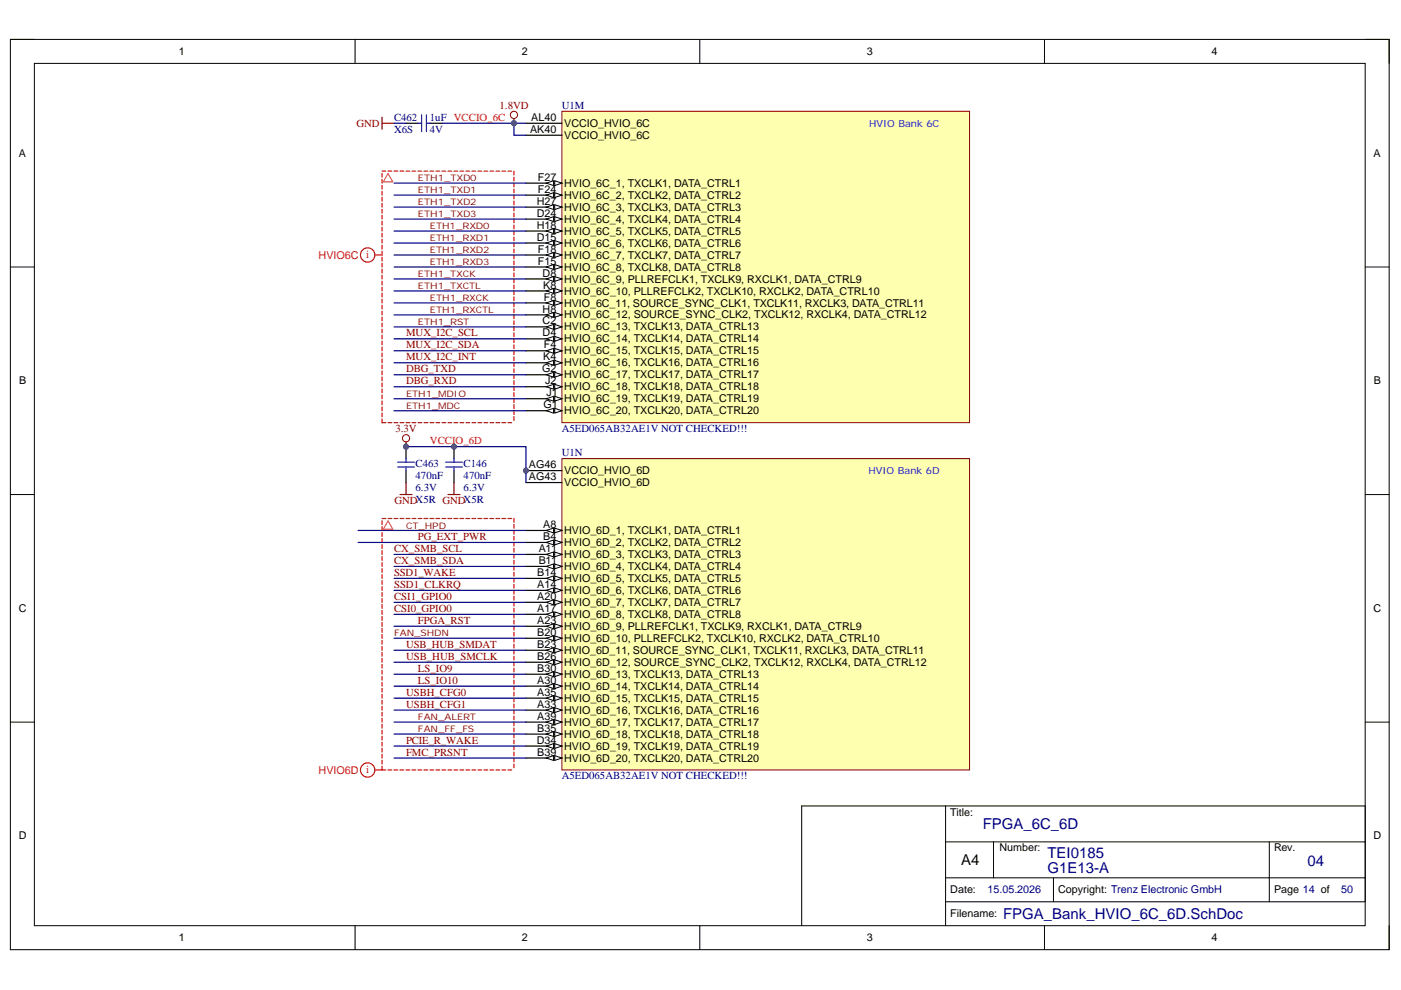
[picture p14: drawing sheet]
<svg xmlns="http://www.w3.org/2000/svg" width="297mm" height="210mm" viewBox="0 0 297 210" stroke-linecap="round" stroke-linejoin="round" font-family="sans-serif">
<defs><g id="words">
<g font-size="3.2" fill="#000080">
<text x="208.4" y="175.8">FPGA_6C_6D</text>
<text x="222.1" y="185.2">G1E13-A</text>
<text x="222.1" y="181.9">TEI0185</text>
<text x="277.2" y="183.6">04</text>
<text x="212.7" y="194.8">FPGA_Bank_HVIO_6C_6D.SchDoc</text>
</g>
<text font-size="3.2" x="203.8" y="183.4">A4</text>
<g font-size="2.3">
<text x="37.9" y="11.7">1</text>
<text x="110.7" y="11.7">2</text>
<text x="183.8" y="11.7">3</text>
<text x="256.8" y="11.7">4</text>
<text x="112.4" y="28.2">AK40</text>
<text x="112.6" y="25.7">AL40</text>
<text x="119.6" y="26.9">VCCIO_HVIO_6C</text>
<text x="119.6" y="29.5">VCCIO_HVIO_6C</text>
<text x="4" y="33.3">A</text>
<text x="291.2" y="33.3">A</text>
<text x="114" y="38.3">F27</text>
<text x="114" y="40.9">F24</text>
<text x="119.6" y="39.6">HVIO_6C_1, TXCLK1, DATA_CTRL1</text>
<text x="113.8" y="43.4">H27</text>
<text x="113.8" y="45.9">D24</text>
<text x="119.6" y="42.1">HVIO_6C_2, TXCLK2, DATA_CTRL2</text>
<text x="119.6" y="44.7">HVIO_6C_3, TXCLK3, DATA_CTRL3</text>
<text x="119.6" y="47.2">HVIO_6C_4, TXCLK4, DATA_CTRL4</text>
<text x="113.8" y="48.5">H18</text>
<text x="113.8" y="51">D15</text>
<text x="114" y="53.6">F18</text>
<text x="119.6" y="49.7">HVIO_6C_5, TXCLK5, DATA_CTRL5</text>
<text x="119.6" y="52.3">HVIO_6C_6, TXCLK6, DATA_CTRL6</text>
<text x="114" y="56.1">F15</text>
<text x="115.1" y="58.7">D8</text>
<text x="119.6" y="54.8">HVIO_6C_7, TXCLK7, DATA_CTRL7</text>
<text x="119.6" y="57.4">HVIO_6C_8, TXCLK8, DATA_CTRL8</text>
<text x="119.6" y="59.9">HVIO_6C_9, PLLREFCLK1, TXCLK9, RXCLK1, DATA_CTRL9</text>
<text x="115.2" y="61.2">K8</text>
<text x="115.3" y="63.7">F8</text>
<text x="119.6" y="62.5">HVIO_6C_10, PLLREFCLK2, TXCLK10, RXCLK2, DATA_CTRL10</text>
<text x="119.6" y="65">HVIO_6C_11, SOURCE_SYNC_CLK1, TXCLK11, RXCLK3, DATA_CTRL11</text>
<text x="115.1" y="66.3">H8</text>
<text x="115.1" y="68.8">C2</text>
<text x="115.1" y="71.3">D4</text>
<text x="119.6" y="67.5">HVIO_6C_12, SOURCE_SYNC_CLK2, TXCLK12, RXCLK4, DATA_CTRL12</text>
<text x="119.6" y="70.1">HVIO_6C_13, TXCLK13, DATA_CTRL13</text>
<text x="115.2" y="76.4">K4</text>
<text x="115.3" y="73.9">F4</text>
<text x="119.6" y="72.6">HVIO_6C_14, TXCLK14, DATA_CTRL14</text>
<text x="119.6" y="75.1">HVIO_6C_15, TXCLK15, DATA_CTRL15</text>
<text x="119.6" y="77.7">HVIO_6C_16, TXCLK16, DATA_CTRL16</text>
<text x="4.1" y="81.5">B</text>
<text x="114.9" y="79">G2</text>
<text x="115.6" y="81.5">J2</text>
<text x="119.6" y="80.2">HVIO_6C_17, TXCLK17, DATA_CTRL17</text>
<text x="119.6" y="82.8">HVIO_6C_18, TXCLK18, DATA_CTRL18</text>
<text x="291.3" y="81.5">B</text>
<text x="115.2" y="86.6">G1</text>
<text x="115.9" y="84">J1</text>
<text x="119.6" y="85.3">HVIO_6C_19, TXCLK19, DATA_CTRL19</text>
<text x="119.6" y="87.9">HVIO_6C_20, TXCLK20, DATA_CTRL20</text>
<text x="112.1" y="99.3">AG46</text>
<text x="112.1" y="101.8">AG43</text>
<text x="119.6" y="100.5">VCCIO_HVIO_6D</text>
<text x="119.6" y="103.1">VCCIO_HVIO_6D</text>
<text x="115.2" y="112">A8</text>
<text x="119.6" y="113.2">HVIO_6D_1, TXCLK1, DATA_CTRL1</text>
<text x="114.2" y="117.1">A11</text>
<text x="114.2" y="119.6">B11</text>
<text x="115.2" y="114.5">B4</text>
<text x="119.6" y="115.8">HVIO_6D_2, TXCLK2, DATA_CTRL2</text>
<text x="119.6" y="118.3">HVIO_6D_3, TXCLK3, DATA_CTRL3</text>
<text x="113.9" y="122.1">B14</text>
<text x="113.9" y="124.7">A14</text>
<text x="119.6" y="120.9">HVIO_6D_4, TXCLK4, DATA_CTRL4</text>
<text x="119.6" y="123.4">HVIO_6D_5, TXCLK5, DATA_CTRL5</text>
<text x="119.6" y="125.9">HVIO_6D_6, TXCLK6, DATA_CTRL6</text>
<text x="4" y="129.7">C</text>
<text x="113.9" y="127.2">A20</text>
<text x="113.9" y="129.7">A17</text>
<text x="119.6" y="128.5">HVIO_6D_7, TXCLK7, DATA_CTRL7</text>
<text x="119.6" y="131">HVIO_6D_8, TXCLK8, DATA_CTRL8</text>
<text x="291.2" y="129.7">C</text>
<text x="113.9" y="132.3">A23</text>
<text x="113.9" y="134.8">B20</text>
<text x="113.9" y="137.4">B23</text>
<text x="119.6" y="133.6">HVIO_6D_9, PLLREFCLK1, TXCLK9, RXCLK1, DATA_CTRL9</text>
<text x="119.6" y="136.1">HVIO_6D_10, PLLREFCLK2, TXCLK10, RXCLK2, DATA_CTRL10</text>
<text x="113.9" y="139.9">B26</text>
<text x="113.9" y="142.4">B30</text>
<text x="119.6" y="138.6">HVIO_6D_11, SOURCE_SYNC_CLK1, TXCLK11, RXCLK3, DATA_CTRL11</text>
<text x="119.6" y="141.2">HVIO_6D_12, SOURCE_SYNC_CLK2, TXCLK12, RXCLK4, DATA_CTRL12</text>
<text x="119.6" y="143.7">HVIO_6D_13, TXCLK13, DATA_CTRL13</text>
<text x="113.9" y="145">A30</text>
<text x="113.9" y="147.5">A35</text>
<text x="119.6" y="146.2">HVIO_6D_14, TXCLK14, DATA_CTRL14</text>
<text x="119.6" y="148.8">HVIO_6D_15, TXCLK15, DATA_CTRL15</text>
<text x="113.9" y="150.1">A33</text>
<text x="113.9" y="152.6">A39</text>
<text x="113.9" y="155.1">B35</text>
<text x="119.6" y="151.3">HVIO_6D_16, TXCLK16, DATA_CTRL16</text>
<text x="119.6" y="153.9">HVIO_6D_17, TXCLK17, DATA_CTRL17</text>
<text x="113.8" y="157.7">D34</text>
<text x="113.9" y="160.2">B39</text>
<text x="119.6" y="156.4">HVIO_6D_18, TXCLK18, DATA_CTRL18</text>
<text x="119.6" y="158.9">HVIO_6D_19, TXCLK19, DATA_CTRL19</text>
<text x="119.6" y="161.5">HVIO_6D_20, TXCLK20, DATA_CTRL20</text>
<text x="201.5" y="172.9">Title:</text>
<text x="4" y="178">D</text>
<text x="291.2" y="178">D</text>
<text x="211.9" y="180.5">Number:</text>
<text x="270.1" y="180.5">Rev.</text>
<text x="201.5" y="189.4">Date:</text>
<text x="224.4" y="189.4">Copyright: Trenz Electronic GmbH</text>
<text x="270.1" y="189.4">Page 14 of</text>
<text x="201.5" y="194.5">Filename:</text>
<text x="37.9" y="199.6">1</text>
<text x="110.7" y="199.6">2</text>
<text x="183.8" y="199.6">3</text>
<text x="256.8" y="199.6">4</text>
</g>
<g font-size="2.3" fill="#800000">
<text x="105.9" y="23.1">1.8VD</text>
<text x="75.6" y="26.9">GND</text>
<text x="86.1" y="71.3">MUX_I2C_SCL</text>
<text x="86.1" y="73.9">MUX_I2C_SDA</text>
<text x="86.1" y="76.4">MUX_I2C_INT</text>
<text x="86.1" y="78.9">DBG_TXD</text>
<text x="86.1" y="81.5">DBG_RXD</text>
<text x="83.8" y="91.7">3.3V</text>
<text x="83.6" y="106.9">GNDX5R GNDX5R</text>
<text x="83.5" y="119.6">CX_SMB_SDA</text>
<text x="83.5" y="117.1">CX_SMB_SCL</text>
<text x="88.6" y="114.5">PG_EXT_PWR</text>
<text x="83.5" y="122.1">SSD1_WAKE</text>
<text x="83.5" y="124.7">SSD1_CLKRQ</text>
<text x="83.5" y="127.2">CSI1_GPIO0</text>
<text x="83.5" y="129.7">CSI0_GPIO0</text>
<text x="86.1" y="137.3">USB_HUB_SMDAT</text>
<text x="88.6" y="132.3">FPGA_RST</text>
<text x="86.1" y="139.9">USB_HUB_SMCLK</text>
<text x="88.6" y="142.4">LS_IO9</text>
<text x="86.1" y="147.5">USBH_CFG0</text>
<text x="88.6" y="145">LS_IO10</text>
<text x="86.1" y="150.1">USBH_CFG1</text>
<text x="86.1" y="160.2">FMC_PRSNT</text>
<text x="86.1" y="157.7">PCIE_R_WAKE</text>
</g>
<g font-size="2.3" fill="#000080">
<text x="119.1" y="23.1">U1M</text>
<text x="83.5" y="28.1">X6S</text>
<text x="83.5" y="25.6">C462</text>
<text x="91.2" y="28.1">4V</text>
<text x="91.2" y="25.6">1uF VCCIO_6C</text>
<text x="119.1" y="91.7">A5ED065AB32AE1V NOT CHECKED!!!</text>
<text x="88.1" y="99">C463</text>
<text x="88.1" y="101.5">470nF</text>
<text x="98.3" y="99">C146</text>
<text x="98.3" y="101.5">470nF</text>
<text x="119.1" y="96.7">U1N</text>
<text x="88.1" y="104.1">6.3V</text>
<text x="98.3" y="104.1">6.3V</text>
<text x="119.1" y="165.3">A5ED065AB32AE1V NOT CHECKED!!!</text>
<text x="209.4" y="189.4">15.05.2026</text>
<text x="284.3" y="189.4">50</text>
</g>
<g font-size="2.3" fill="#f00">
<text x="67.6" y="54.8">HVIO6C</text>
<text x="77.7" y="54.8">i</text>
<text x="91.2" y="94.2">VCCIO_6D</text>
<text x="67.6" y="164">HVIO6D</text>
<text x="77.7" y="164">i</text>
</g>
<g font-size="2.1" fill="#00f">
<text x="184.3" y="27">HVIO Bank 6C</text>
<text x="184.1" y="100.6">HVIO Bank 6D</text>
</g>
<g font-size="1.9" fill="#800000">
<text x="88.6" y="38.4">ETH1_TXD0</text>
<text x="88.6" y="40.9">ETH1_TXD1</text>
<text x="88.6" y="43.5">ETH1_TXD2</text>
<text x="88.6" y="46">ETH1_TXD3</text>
<text x="91.2" y="48.6">ETH1_RXD0</text>
<text x="91.2" y="51.1">ETH1_RXD1</text>
<text x="91.2" y="53.7">ETH1_RXD2</text>
<text x="88.6" y="58.7">ETH1_TXCK</text>
<text x="91.2" y="56.2">ETH1_RXD3</text>
<text x="88.6" y="61.3">ETH1_TXCTL</text>
<text x="91.2" y="63.8">ETH1_RXCK</text>
<text x="88.6" y="68.9">ETH1_RST</text>
<text x="91.2" y="66.3">ETH1_RXCTL</text>
<text x="86.1" y="84.1">ETH1_MDIO</text>
<text x="86.1" y="86.7">ETH1_MDC</text>
<text x="86.1" y="112.1">CT_HPD</text>
<text x="83.5" y="134.9">FAN_SHDN</text>
<text x="88.6" y="152.7">FAN_ALERT</text>
<text x="88.6" y="155.2">FAN_FF_FS</text>
</g>
</g></defs>
<path d="M2.2 8.4h292.3v193h-292.3z" fill="none" stroke="#000" stroke-width=".21"/>
<path d="M7.3 13.4h282.1v182.9h-282.1z" fill-rule="evenodd" fill="#fff"/>
<g fill="none" stroke="#000" stroke-width=".21">
<path d="M2.2 8.4h5.1M7.3 13.4h282.1v182.9h-282.1zM75.3 8.4v5M148.4 8.4v5M221.4 8.4v5M289.4 8.4h5.1v5M2.2 56.6h5.1M289.4 56.6h5.1M2.2 104.9h5.1M289.4 104.9h5.1M2.2 153.1h5.1M289.4 153.1h5.1"/>
<path d="M200.5 170.9v25.4M200.5 178.5h88.9M210.6 178.5v7.6M269.1 178.5v12.7M75.3 196.3v5.1M148.4 196.3v5.1M200.5 191.2h88.9v-20.3h-119.4v25.4M200.5 186.1h88.9M221.4 196.3v5.1M223.4 186.1v5.1M294.5 196.3v5.1"/>
</g>
<g fill="none" stroke="#f00" stroke-width=".25">
<path d="M81 36.8v.8M81 38v.8M81 39.3v.8M81 36.3h.8M82.3 36.3h.8M83.5 36.3h.8M84.8 36.3h.8M86.1 36.3h.8M87.4 36.3h.8M88.6 36.3h.8M89.9 36.3h.8M91.2 36.3h.8"/>
<path d="M92.4 36.3h.8M93.7 36.3h.8M95 36.3h.8M96.3 36.3h.8M97.5 36.3h.8M98.8 36.3h.8M100.1 36.3h.8M101.3 36.3h.8M102.6 36.3h.8M103.9 36.3h.8M105.2 36.3h.7M106.4 36.3h.8"/>
<path d="M107.7 36.3h.8M109 36.3v.8M109 37.6v.8M109 38.8v.8M81 40.6v.8M81 41.8v.8M81 43.1v.8M81 44.4v.8M81 45.7v.7M81 46.9v.8M81 48.2v.8M81 49.5v.8"/>
<path d="M81 50.7v.8M81 52v.8M81 53.3v.8h-1.5M81 54.5v.8M81 55.8v.8M81 57.1v.8M81 58.4v.7M81 59.6v.8M109 40.1v.8M109 41.4v.8M109 42.6v.8M109 43.9v.8"/>
<path d="M109 45.2v.8M109 46.5v.7M109 47.7v.8M109 49v.8M109 50.3v.8M109 51.5v.8M109 52.8v.8M109 54.1v.8M109 55.3v.8M109 56.6v.8M109 57.9v.8M109 59.1v.8"/>
<path d="M81 60.9v.8M81 62.2v.8M81 63.4v.8M81 64.7v.8M81 66v.8M81 67.2v.8M81 68.5v.8M81 69.8v.8M81 71v.8M81 72.3v.8M81 73.6v.8M81 74.9v.8"/>
<path d="M81 76.1v.8M81 77.4v.8M81 78.7v.8M81 79.9v.8M109 60.4v.8M109 61.7v.8M109 63v.7M109 64.2v.8M109 65.5v.8M109 66.8v.8M109 68v.8M109 69.3v.8"/>
<path d="M109 70.6v.8M109 71.8v.8M109 73.1v.8M109 74.4v.8M109 75.7v.7M109 76.9v.8M109 78.2v.8M109 79.5v.8M81 81.2v.8M81 82.5v.8M81 83.7v.8M81 85v.8"/>
<path d="M81 86.3v.8M81 87.6v.7M81 88.8v.8h.8M82.3 89.6h.8M83.5 89.6h.8M84.8 89.6h.8M86.1 89.6h.8M87.4 89.6h.8M88.6 89.6h.8M89.9 89.6h.8M91.2 89.6h.8M92.4 89.6h.8"/>
<path d="M93.7 89.6h.8M95 89.6h.8M96.3 89.6h.8M97.5 89.6h.8M98.8 89.6h.8M100.1 89.6h.8M101.3 89.6h.8M102.6 89.6h.8M103.9 89.6h.8M105.2 89.6h.7M106.4 89.6h.8M107.7 89.6h.8"/>
<path d="M109 80.7v.8M109 82v.8M109 83.3v.8M109 84.5v.8M109 85.8v.8M109 87.1v.8M109 88.3v.8M81 110.4v.8M81 111.7v.8M81 112.9v.8M81 114.2v.8M81 115.5v.8"/>
<path d="M81 116.8v.8M81 118v.8M81 119.3v.8M81 109.9h.8M82.3 109.9h.8M83.5 109.9h.8M84.8 109.9h.8M86.1 109.9h.8M87.4 109.9h.8M88.6 109.9h.8M89.9 109.9h.8M91.2 109.9h.8"/>
<path d="M92.4 109.9h.8M93.7 109.9h.8M95 109.9h.8M96.3 109.9h.8M97.5 109.9h.8M98.8 109.9h.8M100.1 109.9h.8M101.3 109.9h.8M102.6 109.9h.8M103.9 109.9h.8M105.2 109.9h.7M106.4 109.9h.8"/>
<path d="M107.7 109.9h.8M109 109.9v.8M109 111.2v.8M109 112.5v.8M109 113.7v.8M109 115v.8M109 116.3v.8M109 117.6v.7M109 118.8v.8M81 120.6v.8M81 121.8v.8M81 123.1v.8"/>
<path d="M81 124.4v.8M81 125.6v.8M81 126.9v.8M81 128.2v.8M81 129.5v.8M81 130.7v.8M81 132v.8M81 133.3v.8M81 134.5v.8M81 135.8v.8M81 137.1v.8M81 138.3v.8"/>
<path d="M81 139.6v.8M109 120.1v.8M109 121.4v.8M109 122.6v.8M109 123.9v.8M109 125.2v.8M109 126.4v.8M109 127.7v.8M109 129v.8M109 130.3v.7M109 131.5v.8M109 132.8v.8"/>
<path d="M109 134.1v.8M109 135.3v.8M109 136.6v.8M109 137.9v.8M109 139.1v.8M81 140.9v.8M81 142.2v.7M81 143.4v.8M81 144.7v.8M81 146v.8M81 147.2v.8M81 148.5v.8"/>
<path d="M81 149.8v.8M81 151v.8M81 152.3v.8M81 153.6v.8M81 154.8v.8M81 156.1v.8M81 157.4v.8M81 158.7v.7M81 159.9v.8M109 140.4v.8M109 141.7v.8M109 142.9v.8"/>
<path d="M109 144.2v.8M109 145.5v.8M109 146.8v.7M109 148v.8M109 149.3v.8M109 150.6v.8M109 151.8v.8M109 153.1v.8M109 154.4v.8M109 155.6v.8M109 156.9v.8M109 158.2v.8"/>
<path d="M109 159.4v.8M79.5 163.3h2.3M81 161.2v.8M81 162.5v.8M82.3 163.3h.8M83.5 163.3h.8M84.8 163.3h.8M86.1 163.3h.8M87.4 163.3h.8M88.6 163.3h.8M89.9 163.3h.8M91.2 163.3h.8"/>
<path d="M92.4 163.3h.8M93.7 163.3h.8M95 163.3h.8M96.3 163.3h.8M97.5 163.3h.8M98.8 163.3h.8M100.1 163.3h.8M101.3 163.3h.8M102.6 163.3h.8M103.9 163.3h.8M105.2 163.3h.7M106.4 163.3h.8"/>
<path d="M107.7 163.3h.8M109 160.7v.8M109 162v.8"/>
<circle cx="77.9" cy="54.1" r="1.52"/>
<circle cx="78" cy="163.3" r="1.53"/>
</g>
<path d="M82.3 36.8l1 1.8h-2zM82.3 110.4l1 1.8h-2z" fill="none" stroke="#f33" stroke-width=".21"/>
<path d="M86.1 26.1h2.5M91.2 26.1h2.5" fill="none" stroke="#000" stroke-width=".25"/>
<path d="M88.6 26.1h.8M89.4 24.4v3.5M90.4 24.4v3.5M90.4 26.1h.8" fill="none" stroke="#00f" stroke-width=".25"/>
<path d="M81 24.9v2.5M81 26.1h2.5" fill="none" stroke="#800000" stroke-width=".25"/>
<circle cx="86.1" cy="94.7" r=".51" fill="#4c4c94"/>
<circle cx="86.1" cy="94.7" r=".51" fill="none" stroke="#4c4c94" stroke-width=".21"/>
<path d="M86.1 94.7v2.5" fill="none" stroke="#000" stroke-width=".25"/>
<circle cx="86.1" cy="94.7" r=".51" fill="#4c4c94"/>
<circle cx="86.1" cy="94.7" r=".51" fill="none" stroke="#4c4c94" stroke-width=".21"/>
<path d="M86.1 99.8v2.5" fill="none" stroke="#000" stroke-width=".25"/>
<path d="M84.3 99h3.6M84.3 98h3.6M86.1 97.2v.8M86.1 99v.8" fill="none" stroke="#00f" stroke-width=".25"/>
<path d="M86.1 93.7v1M84.8 104.9h2.6M86.1 102.3v2.6" fill="none" stroke="#800000" stroke-width=".25"/>
<circle cx="86.1" cy="92.9" r=".76" fill="none" stroke="#800000" stroke-width=".21"/>
<circle cx="86.1" cy="94.7" r=".51" fill="#4c4c94"/>
<circle cx="86.1" cy="94.7" r=".51" fill="none" stroke="#4c4c94" stroke-width=".21"/>
<circle cx="109" cy="24.4" r=".76" fill="none" stroke="#800000" stroke-width=".21"/>
<path d="M109 25.1v1" fill="none" stroke="#800000" stroke-width=".25"/>
<circle cx="109" cy="26.1" r=".51" fill="#4c4c94"/>
<circle cx="109" cy="26.1" r=".51" fill="none" stroke="#4c4c94" stroke-width=".21"/>
<circle cx="96.3" cy="94.7" r=".51" fill="#4c4c94"/>
<circle cx="96.3" cy="94.7" r=".51" fill="none" stroke="#4c4c94" stroke-width=".21"/>
<path d="M96.3 94.7v2.5" fill="none" stroke="#000" stroke-width=".25"/>
<circle cx="96.3" cy="94.7" r=".51" fill="#4c4c94"/>
<circle cx="96.3" cy="94.7" r=".51" fill="none" stroke="#4c4c94" stroke-width=".21"/>
<path d="M96.3 99.8v2.5" fill="none" stroke="#000" stroke-width=".25"/>
<path d="M94.5 99h3.5M94.5 98h3.5M96.3 97.2v.8M96.3 99v.8" fill="none" stroke="#00f" stroke-width=".25"/>
<path d="M95 104.9h2.5M96.3 102.3v2.6" fill="none" stroke="#800000" stroke-width=".25"/>
<path d="M119.1 23.6h86.5v66h-86.5z" fill-rule="evenodd" fill="#ffffb0"/>
<path d="M119.1 23.6h86.5v66h-86.5z" fill="none" stroke="#800000" stroke-width=".21"/>
<path d="M111.5 26.1h7.6M111.5 28.7h7.6M111.5 38.8h7.6" fill="none" stroke="#000" stroke-width=".25"/>
<path d="M117.6 38.3l1.5 .5-1.5 .5z" fill="#f8fcff"/>
<path d="M117.6 38.3l1.5 .5-1.5 .5z" fill="none" stroke="#000" stroke-width=".21"/>
<path d="M115.8 38.8l1.6-.5v1z" fill="#f8fcff"/>
<path d="M115.8 38.8l1.6-.5v1z" fill="none" stroke="#000" stroke-width=".21"/>
<path d="M111.5 41.4h7.6" fill="none" stroke="#000" stroke-width=".25"/>
<path d="M117.6 40.9l1.5 .5-1.5 .5z" fill="#f8fcff"/>
<path d="M117.6 40.9l1.5 .5-1.5 .5z" fill="none" stroke="#000" stroke-width=".21"/>
<path d="M115.8 41.4l1.6-.5v1z" fill="#f8fcff"/>
<path d="M115.8 41.4l1.6-.5v1z" fill="none" stroke="#000" stroke-width=".21"/>
<path d="M111.5 43.9h7.6" fill="none" stroke="#000" stroke-width=".25"/>
<path d="M117.6 43.4l1.5 .5-1.5 .5z" fill="#f8fcff"/>
<path d="M117.6 43.4l1.5 .5-1.5 .5z" fill="none" stroke="#000" stroke-width=".21"/>
<path d="M115.8 43.9l1.6-.5v1z" fill="#f8fcff"/>
<path d="M115.8 43.9l1.6-.5v1z" fill="none" stroke="#000" stroke-width=".21"/>
<path d="M111.5 46.5h7.6" fill="none" stroke="#000" stroke-width=".25"/>
<path d="M117.6 45.9l1.5 .6-1.5 .5z" fill="#f8fcff"/>
<path d="M117.6 45.9l1.5 .6-1.5 .5z" fill="none" stroke="#000" stroke-width=".21"/>
<path d="M115.8 46.5l1.6-.6v1.1z" fill="#f8fcff"/>
<path d="M115.8 46.5l1.6-.6v1.1z" fill="none" stroke="#000" stroke-width=".21"/>
<path d="M111.5 49h7.6" fill="none" stroke="#000" stroke-width=".25"/>
<path d="M117.6 48.5l1.5 .5-1.5 .5z" fill="#f8fcff"/>
<path d="M117.6 48.5l1.5 .5-1.5 .5z" fill="none" stroke="#000" stroke-width=".21"/>
<path d="M115.8 49l1.6-.5v1z" fill="#f8fcff"/>
<path d="M115.8 49l1.6-.5v1z" fill="none" stroke="#000" stroke-width=".21"/>
<path d="M111.5 51.5h7.6" fill="none" stroke="#000" stroke-width=".25"/>
<path d="M117.6 51l1.5 .5-1.5 .5z" fill="#f8fcff"/>
<path d="M117.6 51l1.5 .5-1.5 .5z" fill="none" stroke="#000" stroke-width=".21"/>
<path d="M115.8 51.5l1.6-.5v1z" fill="#f8fcff"/>
<path d="M115.8 51.5l1.6-.5v1z" fill="none" stroke="#000" stroke-width=".21"/>
<path d="M111.5 54.1h7.6" fill="none" stroke="#000" stroke-width=".25"/>
<path d="M117.6 53.6l1.5 .5-1.5 .5z" fill="#f8fcff"/>
<path d="M117.6 53.6l1.5 .5-1.5 .5z" fill="none" stroke="#000" stroke-width=".21"/>
<path d="M115.8 54.1l1.6-.5v1z" fill="#f8fcff"/>
<path d="M115.8 54.1l1.6-.5v1z" fill="none" stroke="#000" stroke-width=".21"/>
<path d="M111.5 56.6h7.6" fill="none" stroke="#000" stroke-width=".25"/>
<path d="M117.6 56.1l1.5 .5-1.5 .5z" fill="#f8fcff"/>
<path d="M117.6 56.1l1.5 .5-1.5 .5z" fill="none" stroke="#000" stroke-width=".21"/>
<path d="M115.8 56.6l1.6-.5v1z" fill="#f8fcff"/>
<path d="M115.8 56.6l1.6-.5v1z" fill="none" stroke="#000" stroke-width=".21"/>
<path d="M111.5 59.1h7.6" fill="none" stroke="#000" stroke-width=".25"/>
<path d="M117.6 58.6l1.5 .5-1.5 .6z" fill="#f8fcff"/>
<path d="M117.6 58.6l1.5 .5-1.5 .6z" fill="none" stroke="#000" stroke-width=".21"/>
<path d="M115.8 59.1l1.6-.5v1.1z" fill="#f8fcff"/>
<path d="M115.8 59.1l1.6-.5v1.1z" fill="none" stroke="#000" stroke-width=".21"/>
<path d="M111.5 61.7h7.6" fill="none" stroke="#000" stroke-width=".25"/>
<path d="M117.6 61.2l1.5 .5-1.5 .5z" fill="#f8fcff"/>
<path d="M117.6 61.2l1.5 .5-1.5 .5z" fill="none" stroke="#000" stroke-width=".21"/>
<path d="M115.8 61.7l1.6-.5v1z" fill="#f8fcff"/>
<path d="M115.8 61.7l1.6-.5v1z" fill="none" stroke="#000" stroke-width=".21"/>
<path d="M111.5 64.2h7.6" fill="none" stroke="#000" stroke-width=".25"/>
<path d="M117.6 63.7l1.5 .5-1.5 .5z" fill="#f8fcff"/>
<path d="M117.6 63.7l1.5 .5-1.5 .5z" fill="none" stroke="#000" stroke-width=".21"/>
<path d="M115.8 64.2l1.6-.5v1z" fill="#f8fcff"/>
<path d="M115.8 64.2l1.6-.5v1z" fill="none" stroke="#000" stroke-width=".21"/>
<path d="M111.5 66.8h7.6" fill="none" stroke="#000" stroke-width=".25"/>
<path d="M117.6 66.3l1.5 .5-1.5 .5z" fill="#f8fcff"/>
<path d="M117.6 66.3l1.5 .5-1.5 .5z" fill="none" stroke="#000" stroke-width=".21"/>
<path d="M115.8 66.8l1.6-.5v1z" fill="#f8fcff"/>
<path d="M115.8 66.8l1.6-.5v1z" fill="none" stroke="#000" stroke-width=".21"/>
<path d="M111.5 69.3h7.6" fill="none" stroke="#000" stroke-width=".25"/>
<path d="M117.6 68.8l1.5 .5-1.5 .5z" fill="#f8fcff"/>
<path d="M117.6 68.8l1.5 .5-1.5 .5z" fill="none" stroke="#000" stroke-width=".21"/>
<path d="M115.8 69.3l1.6-.5v1z" fill="#f8fcff"/>
<path d="M115.8 69.3l1.6-.5v1z" fill="none" stroke="#000" stroke-width=".21"/>
<path d="M111.5 71.8h7.6" fill="none" stroke="#000" stroke-width=".25"/>
<path d="M117.6 71.3l1.5 .5-1.5 .5z" fill="#f8fcff"/>
<path d="M117.6 71.3l1.5 .5-1.5 .5z" fill="none" stroke="#000" stroke-width=".21"/>
<path d="M115.8 71.8l1.6-.5v1z" fill="#f8fcff"/>
<path d="M115.8 71.8l1.6-.5v1z" fill="none" stroke="#000" stroke-width=".21"/>
<path d="M111.5 74.4h7.6" fill="none" stroke="#000" stroke-width=".25"/>
<path d="M117.6 73.9l1.5 .5-1.5 .5z" fill="#f8fcff"/>
<path d="M117.6 73.9l1.5 .5-1.5 .5z" fill="none" stroke="#000" stroke-width=".21"/>
<path d="M115.8 74.4l1.6-.5v1z" fill="#f8fcff"/>
<path d="M115.8 74.4l1.6-.5v1z" fill="none" stroke="#000" stroke-width=".21"/>
<path d="M111.5 76.9h7.6" fill="none" stroke="#000" stroke-width=".25"/>
<path d="M117.6 76.4l1.5 .5-1.5 .5z" fill="#f8fcff"/>
<path d="M117.6 76.4l1.5 .5-1.5 .5z" fill="none" stroke="#000" stroke-width=".21"/>
<path d="M115.8 76.9l1.6-.5v1z" fill="#f8fcff"/>
<path d="M115.8 76.9l1.6-.5v1z" fill="none" stroke="#000" stroke-width=".21"/>
<path d="M111.5 79.5h7.6" fill="none" stroke="#000" stroke-width=".25"/>
<path d="M117.6 79l1.5 .5-1.5 .5z" fill="#f8fcff"/>
<path d="M117.6 79l1.5 .5-1.5 .5z" fill="none" stroke="#000" stroke-width=".21"/>
<path d="M115.8 79.5l1.6-.5v1z" fill="#f8fcff"/>
<path d="M115.8 79.5l1.6-.5v1z" fill="none" stroke="#000" stroke-width=".21"/>
<path d="M111.5 82h7.6" fill="none" stroke="#000" stroke-width=".25"/>
<path d="M117.6 81.5l1.5 .5-1.5 .5z" fill="#f8fcff"/>
<path d="M117.6 81.5l1.5 .5-1.5 .5z" fill="none" stroke="#000" stroke-width=".21"/>
<path d="M115.8 82l1.6-.5v1z" fill="#f8fcff"/>
<path d="M115.8 82l1.6-.5v1z" fill="none" stroke="#000" stroke-width=".21"/>
<path d="M111.5 84.5h7.6" fill="none" stroke="#000" stroke-width=".25"/>
<path d="M117.6 84l1.5 .5-1.5 .5z" fill="#f8fcff"/>
<path d="M117.6 84l1.5 .5-1.5 .5z" fill="none" stroke="#000" stroke-width=".21"/>
<path d="M115.8 84.5l1.6-.5v1z" fill="#f8fcff"/>
<path d="M115.8 84.5l1.6-.5v1z" fill="none" stroke="#000" stroke-width=".21"/>
<path d="M111.5 87.1h7.6" fill="none" stroke="#000" stroke-width=".25"/>
<path d="M117.6 86.6l1.5 .5-1.5 .5z" fill="#f8fcff"/>
<path d="M117.6 86.6l1.5 .5-1.5 .5z" fill="none" stroke="#000" stroke-width=".21"/>
<path d="M115.8 87.1l1.6-.5v1z" fill="#f8fcff"/>
<path d="M115.8 87.1l1.6-.5v1z" fill="none" stroke="#000" stroke-width=".21"/>
<circle cx="111.5" cy="99.8" r=".51" fill="#4c4c94"/>
<circle cx="111.5" cy="99.8" r=".51" fill="none" stroke="#4c4c94" stroke-width=".21"/>
<path d="M119.1 97.2h86.5v66.1h-86.5z" fill-rule="evenodd" fill="#ffffb0"/>
<path d="M119.1 97.2h86.5v66.1h-86.5z" fill="none" stroke="#800000" stroke-width=".21"/>
<path d="M111.5 99.8h7.6" fill="none" stroke="#000" stroke-width=".25"/>
<circle cx="111.5" cy="99.8" r=".51" fill="#4c4c94"/>
<circle cx="111.5" cy="99.8" r=".51" fill="none" stroke="#4c4c94" stroke-width=".21"/>
<path d="M111.5 102.3h7.6M111.5 112.5h7.6" fill="none" stroke="#000" stroke-width=".25"/>
<path d="M117.6 112l1.5 .5-1.5 .5z" fill="#f8fcff"/>
<path d="M117.6 112l1.5 .5-1.5 .5z" fill="none" stroke="#000" stroke-width=".21"/>
<path d="M115.8 112.5l1.6-.5v1z" fill="#f8fcff"/>
<path d="M115.8 112.5l1.6-.5v1z" fill="none" stroke="#000" stroke-width=".21"/>
<path d="M111.5 115h7.6" fill="none" stroke="#000" stroke-width=".25"/>
<path d="M117.6 114.5l1.5 .5-1.5 .5z" fill="#f8fcff"/>
<path d="M117.6 114.5l1.5 .5-1.5 .5z" fill="none" stroke="#000" stroke-width=".21"/>
<path d="M115.8 115l1.6-.5v1z" fill="#f8fcff"/>
<path d="M115.8 115l1.6-.5v1z" fill="none" stroke="#000" stroke-width=".21"/>
<path d="M111.5 117.6h7.6" fill="none" stroke="#000" stroke-width=".25"/>
<path d="M117.6 117l1.5 .6-1.5 .5z" fill="#f8fcff"/>
<path d="M117.6 117l1.5 .6-1.5 .5z" fill="none" stroke="#000" stroke-width=".21"/>
<path d="M115.8 117.6l1.6-.6v1.1z" fill="#f8fcff"/>
<path d="M115.8 117.6l1.6-.6v1.1z" fill="none" stroke="#000" stroke-width=".21"/>
<path d="M111.5 120.1h7.6" fill="none" stroke="#000" stroke-width=".25"/>
<path d="M117.6 119.6l1.5 .5-1.5 .5z" fill="#f8fcff"/>
<path d="M117.6 119.6l1.5 .5-1.5 .5z" fill="none" stroke="#000" stroke-width=".21"/>
<path d="M115.8 120.1l1.6-.5v1z" fill="#f8fcff"/>
<path d="M115.8 120.1l1.6-.5v1z" fill="none" stroke="#000" stroke-width=".21"/>
<path d="M111.5 122.6h7.6" fill="none" stroke="#000" stroke-width=".25"/>
<path d="M117.6 122.1l1.5 .5-1.5 .5z" fill="#f8fcff"/>
<path d="M117.6 122.1l1.5 .5-1.5 .5z" fill="none" stroke="#000" stroke-width=".21"/>
<path d="M115.8 122.6l1.6-.5v1z" fill="#f8fcff"/>
<path d="M115.8 122.6l1.6-.5v1z" fill="none" stroke="#000" stroke-width=".21"/>
<path d="M111.5 125.2h7.6" fill="none" stroke="#000" stroke-width=".25"/>
<path d="M117.6 124.7l1.5 .5-1.5 .5z" fill="#f8fcff"/>
<path d="M117.6 124.7l1.5 .5-1.5 .5z" fill="none" stroke="#000" stroke-width=".21"/>
<path d="M115.8 125.2l1.6-.5v1z" fill="#f8fcff"/>
<path d="M115.8 125.2l1.6-.5v1z" fill="none" stroke="#000" stroke-width=".21"/>
<path d="M111.5 127.7h7.6" fill="none" stroke="#000" stroke-width=".25"/>
<path d="M117.6 127.2l1.5 .5-1.5 .5z" fill="#f8fcff"/>
<path d="M117.6 127.2l1.5 .5-1.5 .5z" fill="none" stroke="#000" stroke-width=".21"/>
<path d="M115.8 127.7l1.6-.5v1z" fill="#f8fcff"/>
<path d="M115.8 127.7l1.6-.5v1z" fill="none" stroke="#000" stroke-width=".21"/>
<path d="M111.5 130.3h7.6" fill="none" stroke="#000" stroke-width=".25"/>
<path d="M117.6 129.7l1.5 .6-1.5 .5z" fill="#f8fcff"/>
<path d="M117.6 129.7l1.5 .6-1.5 .5z" fill="none" stroke="#000" stroke-width=".21"/>
<path d="M115.8 130.3l1.6-.6v1.1z" fill="#f8fcff"/>
<path d="M115.8 130.3l1.6-.6v1.1z" fill="none" stroke="#000" stroke-width=".21"/>
<path d="M111.5 132.8h7.6" fill="none" stroke="#000" stroke-width=".25"/>
<path d="M117.6 132.3l1.5 .5-1.5 .5z" fill="#f8fcff"/>
<path d="M117.6 132.3l1.5 .5-1.5 .5z" fill="none" stroke="#000" stroke-width=".21"/>
<path d="M115.8 132.8l1.6-.5v1z" fill="#f8fcff"/>
<path d="M115.8 132.8l1.6-.5v1z" fill="none" stroke="#000" stroke-width=".21"/>
<path d="M111.5 135.3h7.6" fill="none" stroke="#000" stroke-width=".25"/>
<path d="M117.6 134.8l1.5 .5-1.5 .5z" fill="#f8fcff"/>
<path d="M117.6 134.8l1.5 .5-1.5 .5z" fill="none" stroke="#000" stroke-width=".21"/>
<path d="M115.8 135.3l1.6-.5v1z" fill="#f8fcff"/>
<path d="M115.8 135.3l1.6-.5v1z" fill="none" stroke="#000" stroke-width=".21"/>
<path d="M111.5 137.9h7.6" fill="none" stroke="#000" stroke-width=".25"/>
<path d="M117.6 137.4l1.5 .5-1.5 .5z" fill="#f8fcff"/>
<path d="M117.6 137.4l1.5 .5-1.5 .5z" fill="none" stroke="#000" stroke-width=".21"/>
<path d="M115.8 137.9l1.6-.5v1z" fill="#f8fcff"/>
<path d="M115.8 137.9l1.6-.5v1z" fill="none" stroke="#000" stroke-width=".21"/>
<path d="M111.5 140.4h7.6" fill="none" stroke="#000" stroke-width=".25"/>
<path d="M117.6 139.9l1.5 .5-1.5 .5z" fill="#f8fcff"/>
<path d="M117.6 139.9l1.5 .5-1.5 .5z" fill="none" stroke="#000" stroke-width=".21"/>
<path d="M115.8 140.4l1.6-.5v1z" fill="#f8fcff"/>
<path d="M115.8 140.4l1.6-.5v1z" fill="none" stroke="#000" stroke-width=".21"/>
<path d="M111.5 142.9h7.6" fill="none" stroke="#000" stroke-width=".25"/>
<path d="M117.6 142.4l1.5 .5-1.5 .5z" fill="#f8fcff"/>
<path d="M117.6 142.4l1.5 .5-1.5 .5z" fill="none" stroke="#000" stroke-width=".21"/>
<path d="M115.8 142.9l1.6-.5v1z" fill="#f8fcff"/>
<path d="M115.8 142.9l1.6-.5v1z" fill="none" stroke="#000" stroke-width=".21"/>
<path d="M111.5 145.5h7.6" fill="none" stroke="#000" stroke-width=".25"/>
<path d="M117.6 145l1.5 .5-1.5 .5z" fill="#f8fcff"/>
<path d="M117.6 145l1.5 .5-1.5 .5z" fill="none" stroke="#000" stroke-width=".21"/>
<path d="M115.8 145.5l1.6-.5v1z" fill="#f8fcff"/>
<path d="M115.8 145.5l1.6-.5v1z" fill="none" stroke="#000" stroke-width=".21"/>
<path d="M111.5 148h7.6" fill="none" stroke="#000" stroke-width=".25"/>
<path d="M117.6 147.5l1.5 .5-1.5 .5z" fill="#f8fcff"/>
<path d="M117.6 147.5l1.5 .5-1.5 .5z" fill="none" stroke="#000" stroke-width=".21"/>
<path d="M115.8 148l1.6-.5v1z" fill="#f8fcff"/>
<path d="M115.8 148l1.6-.5v1z" fill="none" stroke="#000" stroke-width=".21"/>
<path d="M111.5 150.6h7.6" fill="none" stroke="#000" stroke-width=".25"/>
<path d="M117.6 150.1l1.5 .5-1.5 .5z" fill="#f8fcff"/>
<path d="M117.6 150.1l1.5 .5-1.5 .5z" fill="none" stroke="#000" stroke-width=".21"/>
<path d="M115.8 150.6l1.6-.5v1z" fill="#f8fcff"/>
<path d="M115.8 150.6l1.6-.5v1z" fill="none" stroke="#000" stroke-width=".21"/>
<path d="M111.5 153.1h7.6" fill="none" stroke="#000" stroke-width=".25"/>
<path d="M117.6 152.6l1.5 .5-1.5 .5z" fill="#f8fcff"/>
<path d="M117.6 152.6l1.5 .5-1.5 .5z" fill="none" stroke="#000" stroke-width=".21"/>
<path d="M115.8 153.1l1.6-.5v1z" fill="#f8fcff"/>
<path d="M115.8 153.1l1.6-.5v1z" fill="none" stroke="#000" stroke-width=".21"/>
<path d="M111.5 155.6h7.6" fill="none" stroke="#000" stroke-width=".25"/>
<path d="M117.6 155.1l1.5 .5-1.5 .5z" fill="#f8fcff"/>
<path d="M117.6 155.1l1.5 .5-1.5 .5z" fill="none" stroke="#000" stroke-width=".21"/>
<path d="M115.8 155.6l1.6-.5v1z" fill="#f8fcff"/>
<path d="M115.8 155.6l1.6-.5v1z" fill="none" stroke="#000" stroke-width=".21"/>
<path d="M111.5 158.2h7.6" fill="none" stroke="#000" stroke-width=".25"/>
<path d="M117.6 157.7l1.5 .5-1.5 .5z" fill="#f8fcff"/>
<path d="M117.6 157.7l1.5 .5-1.5 .5z" fill="none" stroke="#000" stroke-width=".21"/>
<path d="M115.8 158.2l1.6-.5v1z" fill="#f8fcff"/>
<path d="M115.8 158.2l1.6-.5v1z" fill="none" stroke="#000" stroke-width=".21"/>
<path d="M111.5 160.7h7.6" fill="none" stroke="#000" stroke-width=".25"/>
<path d="M117.6 160.2l1.5 .5-1.5 .5z" fill="#f8fcff"/>
<path d="M117.6 160.2l1.5 .5-1.5 .5z" fill="none" stroke="#000" stroke-width=".21"/>
<path d="M115.8 160.7l1.6-.5v1z" fill="#f8fcff"/>
<path d="M115.8 160.7l1.6-.5v1z" fill="none" stroke="#000" stroke-width=".21"/>
<g fill="none" stroke="#000080" stroke-width=".25">
<path d="M83.5 38.8h28M109 26.1h2.5M83.5 41.4h28M83.5 43.9h28M83.5 46.5h28M83.5 49h28M83.5 51.5h28M83.5 54.1h28M83.5 56.6h28M83.5 59.1h28M83.5 61.7h28M83.5 64.2h28"/>
<path d="M83.5 66.8h28M83.5 69.3h28M83.5 71.8h28M83.5 74.4h28M83.5 76.9h28M83.5 79.5h28M83.5 82h28M83.5 84.5h28M83.5 87.1h28M83.5 125.2h28M83.5 127.7h28M83.5 130.3h28"/>
<path d="M83.5 132.8h28M83.5 135.3h28M83.5 137.9h28M83.5 140.4h28M83.5 142.9h28M83.5 145.5h28M83.5 148h28M83.5 150.6h28M83.5 153.1h28M83.5 155.6h28M83.5 158.2h28M83.5 160.7h28"/>
</g>
<circle cx="109" cy="26.1" r=".51" fill="#4c4c94"/>
<circle cx="109" cy="26.1" r=".51" fill="none" stroke="#4c4c94" stroke-width=".21"/>
<path d="M93.7 26.1h15.3" fill="none" stroke="#000080" stroke-width=".25"/>
<circle cx="109" cy="26.1" r=".51" fill="#4c4c94"/>
<circle cx="109" cy="26.1" r=".51" fill="none" stroke="#4c4c94" stroke-width=".21"/>
<path d="M109 26.1v2.6h2.5" fill="none" stroke="#000080" stroke-width=".25"/>
<circle cx="109" cy="26.1" r=".51" fill="#4c4c94"/>
<circle cx="109" cy="26.1" r=".51" fill="none" stroke="#4c4c94" stroke-width=".21"/>
<path d="M83.5 26.1h2.6M86.1 94.7h25.4v7.6" fill="none" stroke="#000080" stroke-width=".25"/>
<circle cx="86.1" cy="94.7" r=".51" fill="#4c4c94"/>
<circle cx="86.1" cy="94.7" r=".51" fill="none" stroke="#4c4c94" stroke-width=".21"/>
<circle cx="96.3" cy="94.7" r=".51" fill="#4c4c94"/>
<circle cx="96.3" cy="94.7" r=".51" fill="none" stroke="#4c4c94" stroke-width=".21"/>
<circle cx="111.5" cy="99.8" r=".51" fill="#4c4c94"/>
<circle cx="111.5" cy="99.8" r=".51" fill="none" stroke="#4c4c94" stroke-width=".21"/>
<path d="M75.9 112.5h35.6M75.9 115h35.6M83.5 117.6h28M83.5 122.6h28M83.5 120.1h28" fill="none" stroke="#000080" stroke-width=".25"/>
<use href="#words"/>
</svg>
